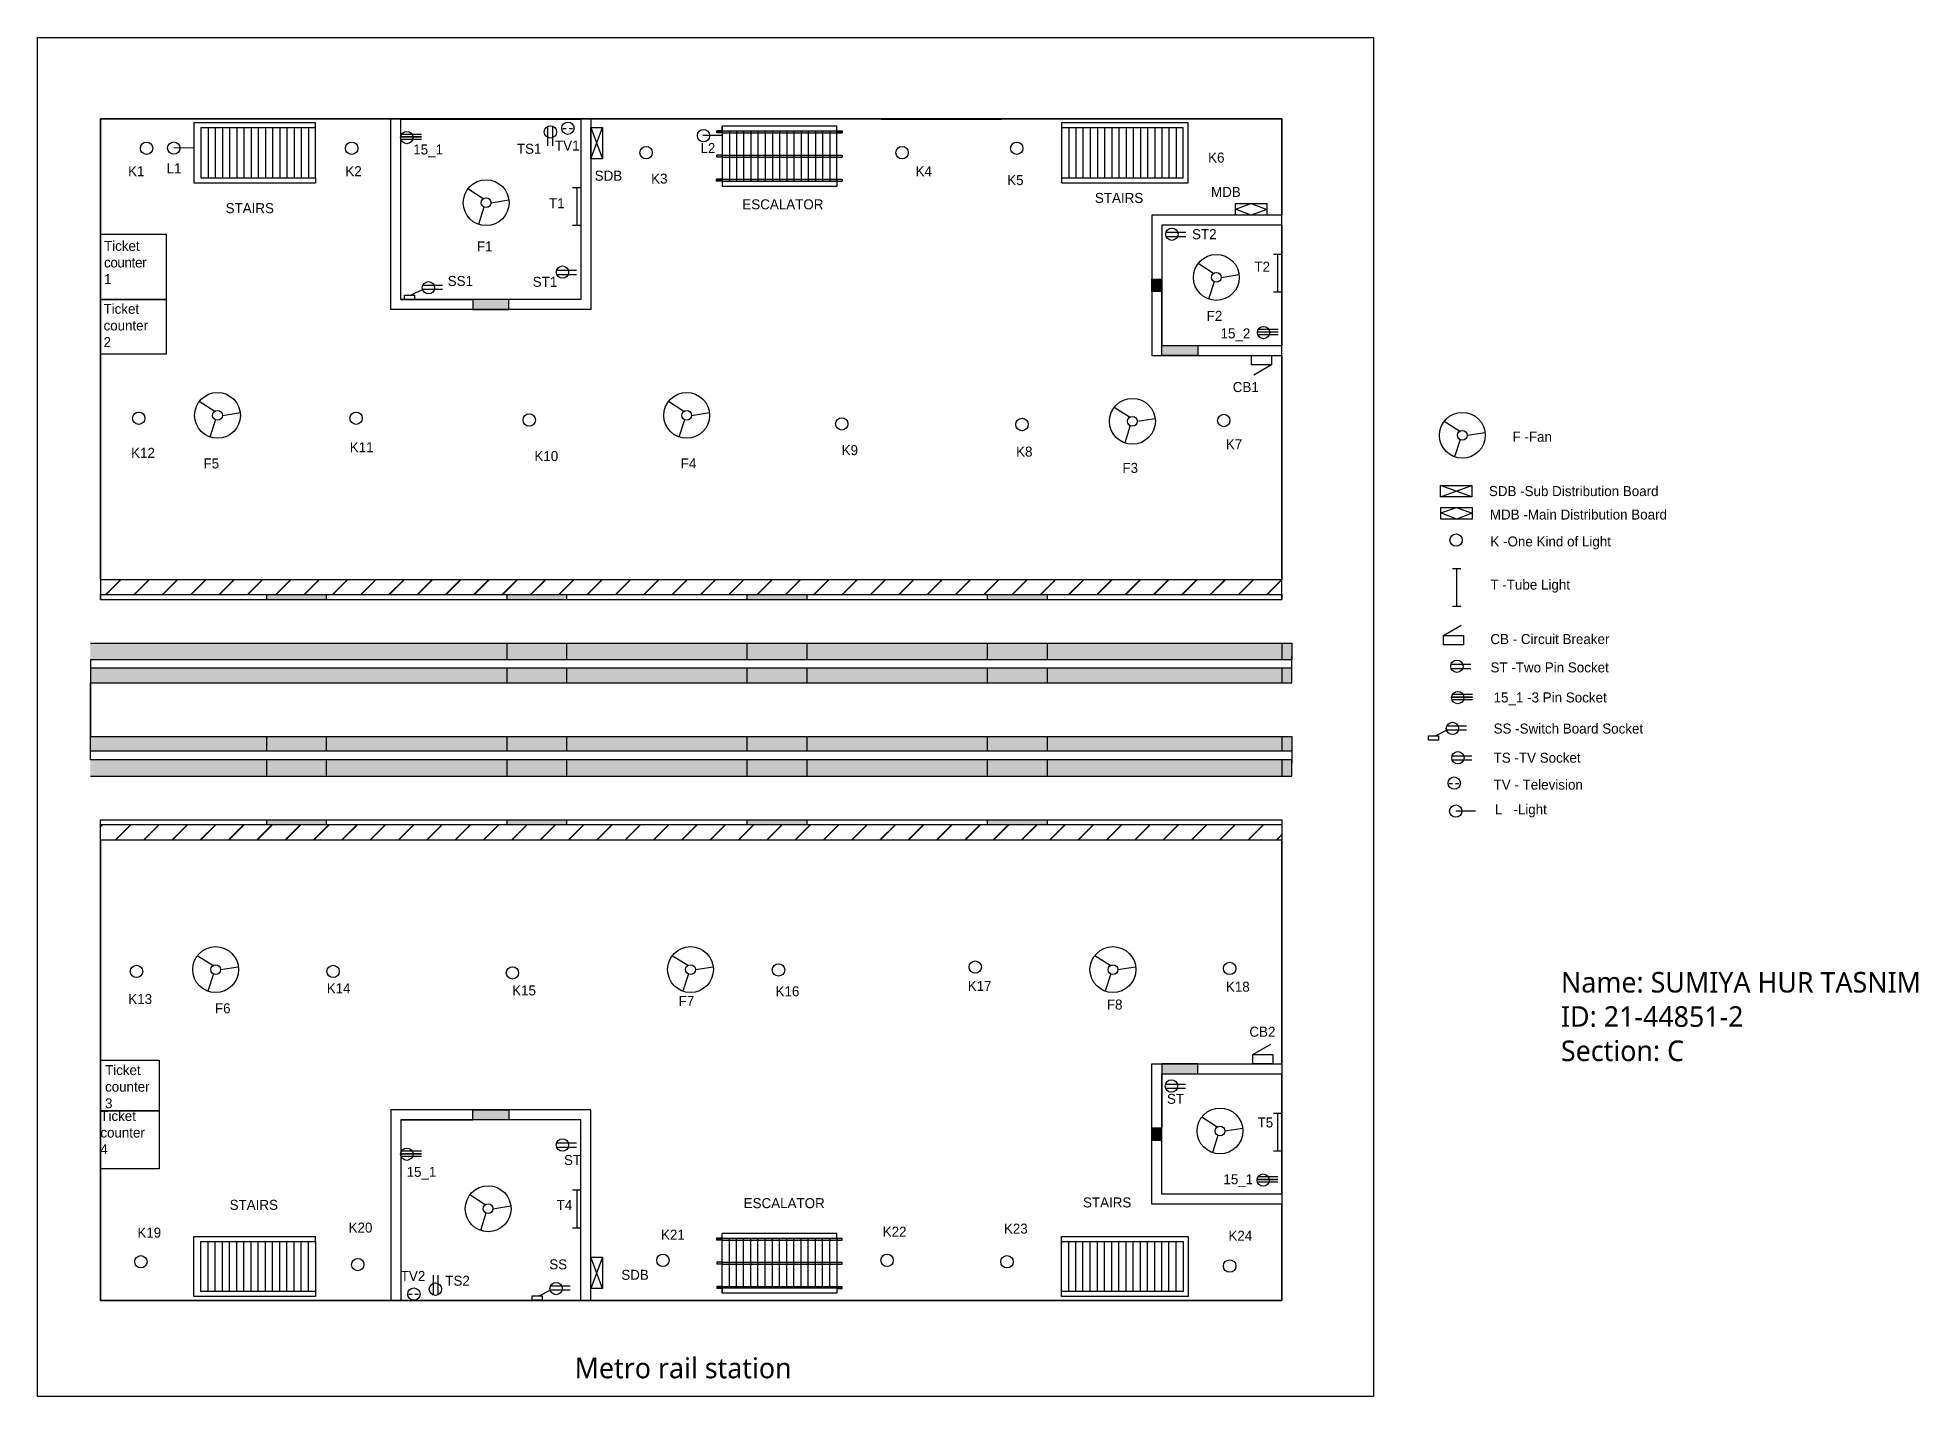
# Model space of a CAD drawing. Header units: inches. Extents: x 2428 to 4307, y 1922 to 3279.
import ezdxf

# ---------------------------------------------------------------- set-up
doc = ezdxf.new("R2010")
doc.units = ezdxf.units.IN
doc.linetypes.add('ACAD_ISO02W100', pattern=[15, 12, -3])
doc.dimstyles.new('Copy of ISO-25', dxfattribs={"dimtxt": 2.5, "dimasz": 2.5, "dimexe": 1.25, "dimexo": 0.625, "dimtad": 1, "dimlunit": 4, "dimtxsty": 'Standard', "dimcen": 2.5, "dimadec": 0, "dimazin": 0, "dimtfac": 1, "dimtmove": 0, "dimatfit": 3, "dimfxl": 1, "dimarcsym": 0})

msp = doc.modelspace()

# ---------------------------------------------------------------- texts
for s, p in [('L2', (3090.5, 3163.7)), ('L1', (2557.3, 3143.5)), ('L   -Light', (3883.9, 2503.3)), ('K14', (2717.2, 2324.5)), ('K15', (2902.4, 2322.4)), ('K16', (3165.5, 2321.5)), ('K17', (3357.4, 2326.9)), ('K18', (3615.3, 2326.1)), ('F6', (2605.6, 2304.5)), ('F7', (3068.7, 2311.8)), ('F8', (3496.4, 2308.3)), ('ST', (3556.4, 2214.1)), ('T5', (3646.9, 2190.5)), ('ST', (2954.2, 2153)), ('15_1', (2797, 2141.2)), ('15_1', (3612.8, 2133.8)), ('T4', (2946.8, 2108.1)), ('K19', (2528.1, 2080.5)), ('K20', (2739.1, 2085.5)), ('K21', (3051.1, 2078.4)), ('K22', (3272.5, 2081.4)), ('K23', (3393.6, 2084.5)), ('K24', (3617.8, 2077.4)), ('SS', (2939.5, 2048.8))]:
    msp.add_text(s, height=9.96).set_placement(p)
at = {"attachment_point": 1}
for s, insert, char_height, width in [('{\\C140;TV1}', (2945.2, 3176.2), 10, 80.518), ('15_1', (2803.6, 3172.3), 10, 80.518), ('TS1', (2907.1, 3173), 10, 80.518), ('K6', (3597.5, 3164.2), 10, 80.518), ('K1', (2518.8, 3150.6), 10, 80.518), ('K2', (2735.8, 3150.6), 10, 80.518), (' SDB', (2981.1, 3146.1), 10, 80.518), ('K3', (3041.2, 3143.2), 10, 80.518), ('K4', (3305.3, 3150.6), 10, 80.518), ('K5', (3396.8, 3141.7), 10, 80.518), ('T1', (2939.2, 3118.6), 10, 80.518), ('STAIRS', (3484.4, 3123.9), 10, 80.518), ('MDB', (3600.4, 3129.9), 10, 80.518), ('STAIRS', (2616.2, 3113.7), 10, 80.518), ('ESCALATOR', (3132.3, 3117.5), 10, 80.518), ('ST2', (3581.4, 3087.7), 10, 80.518), ('Ticket\\P{\\T0.95;counter\\P1}', (2494.8, 3076), 9.956, 3.462), ('F1', (2867.1, 3075.4), 10, 80.518), ('T2', (3643.7, 3055.2), 10, 80.518), ('SS1', (2838, 3041), 10, 80.518), ('ST1', (2922.9, 3040.1), 10, 80.518), ('Ticket\\Pcounter\\P2', (2494.3, 3013.1), 9.96, 2.869), ('F2', (3596, 3006.1), 10, 80.518), ('15_2', (3609.9, 2988.6), 10, 80.518), ('CB1', (3622.1, 2935), 10, 80.518), ('K11', (2740.2, 2874.9), 10, 80.518), ('K7', (3615.2, 2877.9), 10, 80.518), ('F -Fan', (3901.5, 2885.4), 10, 80.518), ('K12', (2521.8, 2869.3), 10, 80.518), ('F5', (2594.1, 2858.7), 10, 80.518), ('K10', (2924.6, 2866.1), 10, 80.518), ('F4', (3070.7, 2858.7), 10, 80.518), ('K9', (3231.5, 2872), 10, 80.518), ('K8', (3405.7, 2870.5), 10, 80.518), ('F3', (3511.9, 2854.3), 10, 80.518), ('SDB -Sub Distribution Board', (3877.9, 2831.1), 10, 260.279), ('MDB -Main Distribution Board', (3878.9, 2807.7), 10, 250.553), ('K -One Kind of Light', (3879.4, 2780.8), 10, 206.603), ('T -Tube Light', (3879.4, 2737.7), 10, 153.719), ('CB - Circuit Breaker', (3879.4, 2683.3), 10, 198.101), ('ST -Two Pin Socket', (3879.5, 2655), 10, 193.49), ('15_1 -3 Pin Socket', (3882.6, 2625), 10, 195.796), ('SS -Switch Board Socket', (3882.6, 2593.9), 10, 230.956), ('TS -TV Socket', (3882.6, 2564.8), 10, 192.338), ('TV - Television', (3882.6, 2537.9), 10, 169.858), ('K13', (2519, 2323.8), 10, 80.518), ('CB2', (3638.7, 2291.1), 10, 80.518), ('Ticket\\Pcounter\\P3', (2495.8, 2252.8), 9.96, 9.941), ('Ticket\\Pcounter\\P4', (2491.1, 2207), 9.96, 9.422), ('STAIRS', (2620.2, 2118.2), 10, 80.518), ('ESCALATOR', (3133.6, 2119.9), 10, 80.518), ('STAIRS', (3472.5, 2120.6), 10, 80.518), ('SDB', (3011.4, 2048.3), 9.96, 24.393), ('{\\C140;TV2}', (2791.1, 2047.1), 10, 80.518), ('TS2', (2835.6, 2042.4), 10, 80.518)]:
    msp.add_mtext(s, dxfattribs=dict(at, insert=insert, char_height=char_height, width=width))
at = {"linetype": 'ACAD_ISO02W100', "char_height": 20.533, "width": 40572.072, "attachment_point": 1}
for s, insert in [('{\\fYu Gothic Medium|b0|i0|c0|p34;Name: SUMIYA HUR TASNIM\\PID: 21-44851-2\\PSection: C}', (3949.9, 2345.8)), ('{\\fYu Gothic Medium|b0|i0|c0|p34;Metro rail station}', (2964.8, 1960.5))]:
    msp.add_mtext(s, dxfattribs=dict(at, insert=insert))

# ---------------------------------------------------------------- hatches: boundary and pattern name
for color, points in [(256, [(3106.7, 3185.8), (3106.7, 3183.8), (3112.1, 3183.8), (3112.1, 3185.8)]), (256, [(3232.1, 3185.8), (3226.6, 3185.8), (3226.6, 3185.6), (3226.6, 3183.8), (3232.1, 3183.8)]), (256, [(3106.6, 3137.7), (3106.6, 3135.7), (3112.1, 3135.8), (3112.1, 3137.8)]), (60, [(3551.1, 3037.6), (3541.1, 3037.6), (3541.1, 3025.6), (3551.1, 3025.6)]), (60, [(2899.1, 3017.6), (2863.1, 3017.6), (2863.1, 3007.6), (2899.1, 3007.6)]), (60, [(3587.1, 2971.6), (3551.1, 2971.6), (3551.1, 2961.6), (3587.1, 2961.6)]), (60, [(2716.9, 2722.8), (2656.9, 2722.8), (2656.9, 2717.8), (2716.9, 2717.8)]), (60, [(2956.9, 2722.8), (2896.9, 2722.8), (2896.9, 2717.8), (2956.9, 2717.8)]), (60, [(3196.9, 2722.8), (3136.9, 2722.8), (3136.9, 2717.8), (3196.9, 2717.8)]), (60, [(3436.9, 2722.8), (3376.9, 2722.8), (3376.9, 2717.8), (3436.9, 2717.8)]), (60, [(3196.9, 2497.8), (3136.9, 2497.8), (3136.9, 2492.8), (3196.9, 2492.8)]), (60, [(3436.9, 2497.8), (3376.9, 2497.8), (3376.9, 2492.8), (3436.9, 2492.8)]), (60, [(3587.1, 2253.9), (3551.1, 2253.9), (3551.1, 2243.9), (3587.1, 2243.9)]), (60, [(2899.1, 2208), (2863.1, 2208), (2863.1, 2198), (2899.1, 2198)]), (60, [(3551.1, 2189.9), (3541.1, 2189.9), (3541.1, 2177.9), (3551.1, 2177.9)]), (256, [(3106.6, 2077.8), (3106.6, 2079.8), (3112.1, 2079.8), (3112.1, 2077.8)]), (256, [(3112.1, 2029.8), (3112.1, 2031.8), (3106.7, 2031.8), (3106.7, 2029.8)]), (256, [(3232.1, 2029.8), (3226.6, 2029.8), (3226.6, 2030), (3226.6, 2031.8), (3232.1, 2031.8)])]:
    msp.add_hatch(color=color).paths.add_polyline_path(points)
h = msp.add_hatch(color=256)
h.paths.add_polyline_path([(3119.3, 3185.8), (3112.1, 3185.8), (3112.1, 3183.8), (3119.3, 3183.8)])
h.paths.add_polyline_path([(3126.5, 3185.8), (3119.3, 3185.8), (3119.3, 3183.8), (3126.5, 3183.8)])
h.paths.add_polyline_path([(3133.6, 3185.8), (3126.5, 3185.8), (3126.5, 3183.8), (3133.6, 3183.8)])
h.paths.add_polyline_path([(3140.8, 3185.8), (3133.6, 3185.8), (3133.6, 3183.8), (3140.8, 3183.8)])
h.paths.add_polyline_path([(3147.9, 3185.8), (3140.8, 3185.8), (3140.8, 3183.8), (3147.9, 3183.8)])
h.paths.add_polyline_path([(3155.1, 3185.8), (3147.9, 3185.8), (3147.9, 3183.8), (3155.1, 3183.8)])
h.paths.add_polyline_path([(3162.3, 3185.8), (3155.1, 3185.8), (3155.1, 3183.8), (3162.3, 3183.8)])
h.paths.add_polyline_path([(3169.4, 3185.8), (3162.3, 3185.8), (3162.3, 3183.8), (3169.4, 3183.8)])
h.paths.add_polyline_path([(3176.6, 3185.8), (3169.4, 3185.8), (3169.4, 3183.8), (3176.6, 3183.8)])
h.paths.add_polyline_path([(3183.7, 3185.8), (3176.6, 3185.8), (3176.6, 3183.8), (3183.7, 3183.8)])
h.paths.add_polyline_path([(3190.9, 3185.8), (3183.7, 3185.8), (3183.7, 3183.8), (3190.9, 3183.8)])
h.paths.add_polyline_path([(3198, 3185.8), (3190.9, 3185.8), (3190.9, 3183.8), (3198, 3183.8)])
h.paths.add_polyline_path([(3205.2, 3185.8), (3198, 3185.8), (3198, 3183.8), (3205.2, 3183.8)])
h.paths.add_polyline_path([(3212.4, 3185.8), (3205.2, 3185.8), (3205.2, 3183.8), (3212.4, 3183.8)])
h.paths.add_polyline_path([(3219.5, 3185.8), (3212.4, 3185.8), (3212.4, 3183.8), (3219.5, 3183.8)])
h.paths.add_polyline_path([(3226.6, 3185.8), (3219.5, 3185.8), (3219.5, 3183.8), (3226.6, 3183.8)])
h = msp.add_hatch(color=256)
h.paths.add_polyline_path([(3232.1, 3137.7), (3226.6, 3137.7), (3226.6, 3135.8), (3226.6, 3135.7), (3232.1, 3135.7)])
h.paths.add_polyline_path([(3232.1, 3161.7), (3226.6, 3161.7), (3226.6, 3159.7), (3232.1, 3159.7)])
h.paths.add_polyline_path([(3112.1, 3161.7), (3106.7, 3161.7), (3106.7, 3159.6), (3112.1, 3159.6)])
h = msp.add_hatch(color=256)
h.paths.add_polyline_path([(3112.1, 3161.7), (3112.1, 3159.7), (3119.3, 3159.7), (3119.3, 3161.7)])
h.paths.add_polyline_path([(3119.3, 3161.7), (3119.3, 3159.7), (3126.5, 3159.7), (3126.5, 3161.7)])
h.paths.add_polyline_path([(3133.6, 3159.7), (3133.6, 3161.7), (3126.5, 3161.7), (3126.5, 3159.7)])
h.paths.add_polyline_path([(3140.8, 3159.7), (3140.8, 3161.7), (3133.6, 3161.7), (3133.6, 3159.7)])
h.paths.add_polyline_path([(3147.9, 3161.7), (3140.8, 3161.7), (3140.8, 3159.7), (3147.9, 3159.7)])
h.paths.add_polyline_path([(3147.9, 3161.7), (3147.9, 3159.7), (3155.1, 3159.7), (3155.1, 3161.7)])
h.paths.add_polyline_path([(3155.1, 3161.7), (3155.1, 3159.7), (3162.3, 3159.7), (3162.3, 3161.7)])
h.paths.add_polyline_path([(3169.4, 3159.7), (3169.4, 3161.7), (3162.3, 3161.7), (3162.3, 3159.7)])
h.paths.add_polyline_path([(3169.4, 3161.7), (3169.4, 3159.7), (3176.6, 3159.7), (3176.6, 3161.7)])
h.paths.add_polyline_path([(3183.7, 3159.7), (3183.7, 3161.7), (3176.6, 3161.7), (3176.6, 3159.7)])
h.paths.add_polyline_path([(3183.7, 3161.7), (3183.7, 3159.7), (3190.9, 3159.7), (3190.9, 3161.7)])
h.paths.add_polyline_path([(3198, 3159.7), (3198, 3161.7), (3190.9, 3161.7), (3190.9, 3159.7)])
h.paths.add_polyline_path([(3198, 3161.7), (3198, 3159.7), (3205.2, 3159.7), (3205.2, 3161.7)])
h.paths.add_polyline_path([(3205.2, 3159.7), (3212.4, 3159.7), (3212.4, 3161.7), (3205.2, 3161.7)])
h.paths.add_polyline_path([(3219.5, 3161.7), (3212.4, 3161.7), (3212.4, 3159.7), (3219.5, 3159.7)])
h.paths.add_polyline_path([(3219.5, 3161.7), (3219.5, 3159.7), (3226.6, 3159.7), (3226.6, 3161.7)])
h = msp.add_hatch(color=256)
h.paths.add_polyline_path([(3119.3, 3137.8), (3112.1, 3137.8), (3112.1, 3135.8), (3119.3, 3135.8)])
h.paths.add_polyline_path([(3126.5, 3137.8), (3119.3, 3137.8), (3119.3, 3135.8), (3126.5, 3135.8)])
h.paths.add_polyline_path([(3133.6, 3137.8), (3126.5, 3137.8), (3126.5, 3135.8), (3133.6, 3135.8)])
h.paths.add_polyline_path([(3140.8, 3137.8), (3133.6, 3137.8), (3133.6, 3135.8), (3140.8, 3135.8)])
h.paths.add_polyline_path([(3147.9, 3137.8), (3140.8, 3137.8), (3140.8, 3135.8), (3147.9, 3135.8)])
h.paths.add_polyline_path([(3155.1, 3137.8), (3147.9, 3137.8), (3147.9, 3135.8), (3155.1, 3135.8)])
h.paths.add_polyline_path([(3162.3, 3137.8), (3155.1, 3137.8), (3155.1, 3135.8), (3162.3, 3135.8)])
h.paths.add_polyline_path([(3169.4, 3137.8), (3162.3, 3137.8), (3162.3, 3135.8), (3169.4, 3135.8)])
h.paths.add_polyline_path([(3176.6, 3137.8), (3169.4, 3137.8), (3169.4, 3135.8), (3176.6, 3135.8)])
h.paths.add_polyline_path([(3183.7, 3137.8), (3176.6, 3137.8), (3176.6, 3135.8), (3183.7, 3135.8)])
h.paths.add_polyline_path([(3190.9, 3137.8), (3183.7, 3137.8), (3183.7, 3135.8), (3190.9, 3135.8)])
h.paths.add_polyline_path([(3198, 3137.8), (3190.9, 3137.8), (3190.9, 3135.8), (3198, 3135.8)])
h.paths.add_polyline_path([(3205.2, 3137.8), (3198, 3137.8), (3198, 3135.8), (3205.2, 3135.8)])
h.paths.add_polyline_path([(3212.4, 3137.8), (3205.2, 3137.8), (3205.2, 3135.8), (3212.4, 3135.8)])
h.paths.add_polyline_path([(3219.5, 3137.8), (3212.4, 3137.8), (3212.4, 3135.8), (3219.5, 3135.8)])
h.paths.add_polyline_path([(3226.6, 3137.8), (3219.5, 3137.8), (3219.5, 3135.8), (3226.6, 3135.8)])
h = msp.add_hatch()
h.set_pattern_fill('JIS_LC_20', color=256, style=0)
h.paths.add_polyline_path([(3671.1, 2737.8), (2491.1, 2737.8), (2491.1, 2722.8), (3671.1, 2722.8)])
h = msp.add_hatch(color=7)
h.paths.add_polyline_path([(3681.1, 2674.2), (2481.1, 2674.2), (2481.1, 2657.7), (3681.1, 2657.7)])
h.paths.add_polyline_path([(3681.1, 2580.9), (2481.1, 2580.9), (2481.1, 2566.2), (3681.1, 2566.2)])
h = msp.add_hatch(color=7)
h.paths.add_polyline_path([(3681.1, 2541.4), (2481.1, 2541.4), (2481.1, 2557.8), (3681.1, 2557.8)])
h.paths.add_polyline_path([(3681.1, 2634.7), (2481.1, 2634.7), (2481.1, 2649.3), (3681.1, 2649.3)])
h = msp.add_hatch()
h.set_pattern_fill('JIS_LC_20', color=256, style=0)
h.paths.add_polyline_path([(3671.1, 2492.8), (2491.1, 2492.8), (2491.1, 2477.8), (3671.1, 2477.8)])
h = msp.add_hatch(color=60)
h.paths.add_polyline_path([(2716.9, 2497.8), (2656.9, 2497.8), (2656.9, 2492.8), (2716.9, 2492.8)])
h.paths.add_polyline_path([(2956.9, 2497.8), (2896.9, 2497.8), (2896.9, 2492.8), (2956.9, 2492.8)])
h = msp.add_hatch(color=256)
h.paths.add_polyline_path([(3232.1, 2077.8), (3226.6, 2077.8), (3226.6, 2079.8), (3226.6, 2079.8), (3232.1, 2079.8)])
h.paths.add_polyline_path([(3232.1, 2053.9), (3226.6, 2053.9), (3226.6, 2055.9), (3232.1, 2055.9)])
h.paths.add_polyline_path([(3112.1, 2053.9), (3106.7, 2053.9), (3106.7, 2055.9), (3112.1, 2055.9)])
h = msp.add_hatch(color=256)
h.paths.add_polyline_path([(3119.3, 2077.8), (3112.1, 2077.8), (3112.1, 2079.8), (3119.3, 2079.8)])
h.paths.add_polyline_path([(3126.5, 2077.8), (3119.3, 2077.8), (3119.3, 2079.8), (3126.5, 2079.8)])
h.paths.add_polyline_path([(3133.6, 2077.8), (3126.5, 2077.8), (3126.5, 2079.8), (3133.6, 2079.8)])
h.paths.add_polyline_path([(3140.8, 2077.8), (3133.6, 2077.8), (3133.6, 2079.8), (3140.8, 2079.8)])
h.paths.add_polyline_path([(3147.9, 2077.8), (3140.8, 2077.8), (3140.8, 2079.8), (3147.9, 2079.8)])
h.paths.add_polyline_path([(3155.1, 2077.8), (3147.9, 2077.8), (3147.9, 2079.8), (3155.1, 2079.8)])
h.paths.add_polyline_path([(3162.3, 2077.8), (3155.1, 2077.8), (3155.1, 2079.8), (3162.3, 2079.8)])
h.paths.add_polyline_path([(3169.4, 2077.8), (3162.3, 2077.8), (3162.3, 2079.8), (3169.4, 2079.8)])
h.paths.add_polyline_path([(3176.6, 2077.8), (3169.4, 2077.8), (3169.4, 2079.8), (3176.6, 2079.8)])
h.paths.add_polyline_path([(3183.7, 2077.8), (3176.6, 2077.8), (3176.6, 2079.8), (3183.7, 2079.8)])
h.paths.add_polyline_path([(3190.9, 2077.8), (3183.7, 2077.8), (3183.7, 2079.8), (3190.9, 2079.8)])
h.paths.add_polyline_path([(3198, 2077.8), (3190.9, 2077.8), (3190.9, 2079.8), (3198, 2079.8)])
h.paths.add_polyline_path([(3205.2, 2077.8), (3198, 2077.8), (3198, 2079.8), (3205.2, 2079.8)])
h.paths.add_polyline_path([(3212.4, 2077.8), (3205.2, 2077.8), (3205.2, 2079.8), (3212.4, 2079.8)])
h.paths.add_polyline_path([(3219.5, 2077.8), (3212.4, 2077.8), (3212.4, 2079.8), (3219.5, 2079.8)])
h.paths.add_polyline_path([(3226.6, 2077.8), (3219.5, 2077.8), (3219.5, 2079.8), (3226.6, 2079.8)])
h = msp.add_hatch(color=256)
h.paths.add_polyline_path([(3119.3, 2053.9), (3119.3, 2055.9), (3112.1, 2055.9), (3112.1, 2053.9)])
h.paths.add_polyline_path([(3126.5, 2053.9), (3126.5, 2055.9), (3119.3, 2055.9), (3119.3, 2053.9)])
h.paths.add_polyline_path([(3126.5, 2055.9), (3126.5, 2053.9), (3133.6, 2053.9), (3133.6, 2055.9)])
h.paths.add_polyline_path([(3133.6, 2055.9), (3133.6, 2053.9), (3140.8, 2053.9), (3140.8, 2055.9)])
h.paths.add_polyline_path([(3147.9, 2055.9), (3140.8, 2055.9), (3140.8, 2053.9), (3147.9, 2053.9)])
h.paths.add_polyline_path([(3155.1, 2053.9), (3155.1, 2055.9), (3147.9, 2055.9), (3147.9, 2053.9)])
h.paths.add_polyline_path([(3162.3, 2053.9), (3162.3, 2055.9), (3155.1, 2055.9), (3155.1, 2053.9)])
h.paths.add_polyline_path([(3162.3, 2055.9), (3162.3, 2053.9), (3169.4, 2053.9), (3169.4, 2055.9)])
h.paths.add_polyline_path([(3176.6, 2053.9), (3176.6, 2055.9), (3169.4, 2055.9), (3169.4, 2053.9)])
h.paths.add_polyline_path([(3176.6, 2055.9), (3176.6, 2053.9), (3183.7, 2053.9), (3183.7, 2055.9)])
h.paths.add_polyline_path([(3190.9, 2053.9), (3190.9, 2055.9), (3183.7, 2055.9), (3183.7, 2053.9)])
h.paths.add_polyline_path([(3190.9, 2055.9), (3190.9, 2053.9), (3198, 2053.9), (3198, 2055.9)])
h.paths.add_polyline_path([(3205.2, 2053.9), (3205.2, 2055.9), (3198, 2055.9), (3198, 2053.9)])
h.paths.add_polyline_path([(3205.2, 2053.9), (3212.4, 2053.9), (3212.4, 2055.9), (3205.2, 2055.9)])
h.paths.add_polyline_path([(3219.5, 2055.9), (3212.4, 2055.9), (3212.4, 2053.9), (3219.5, 2053.9)])
h.paths.add_polyline_path([(3226.6, 2053.9), (3226.6, 2055.9), (3219.5, 2055.9), (3219.5, 2053.9)])
h = msp.add_hatch(color=256)
h.paths.add_polyline_path([(3119.3, 2029.8), (3112.1, 2029.8), (3112.1, 2031.8), (3119.3, 2031.8)])
h.paths.add_polyline_path([(3126.5, 2029.8), (3119.3, 2029.8), (3119.3, 2031.8), (3126.5, 2031.8)])
h.paths.add_polyline_path([(3133.6, 2029.8), (3126.5, 2029.8), (3126.5, 2031.8), (3133.6, 2031.8)])
h.paths.add_polyline_path([(3140.8, 2029.8), (3133.6, 2029.8), (3133.6, 2031.8), (3140.8, 2031.8)])
h.paths.add_polyline_path([(3147.9, 2029.8), (3140.8, 2029.8), (3140.8, 2031.8), (3147.9, 2031.8)])
h.paths.add_polyline_path([(3155.1, 2029.8), (3147.9, 2029.8), (3147.9, 2031.8), (3155.1, 2031.8)])
h.paths.add_polyline_path([(3162.3, 2029.8), (3155.1, 2029.8), (3155.1, 2031.8), (3162.3, 2031.8)])
h.paths.add_polyline_path([(3169.4, 2029.8), (3162.3, 2029.8), (3162.3, 2031.8), (3169.4, 2031.8)])
h.paths.add_polyline_path([(3176.6, 2029.8), (3169.4, 2029.8), (3169.4, 2031.8), (3176.6, 2031.8)])
h.paths.add_polyline_path([(3183.7, 2029.8), (3176.6, 2029.8), (3176.6, 2031.8), (3183.7, 2031.8)])
h.paths.add_polyline_path([(3190.9, 2029.8), (3183.7, 2029.8), (3183.7, 2031.8), (3190.9, 2031.8)])
h.paths.add_polyline_path([(3198, 2029.8), (3190.9, 2029.8), (3190.9, 2031.8), (3198, 2031.8)])
h.paths.add_polyline_path([(3205.2, 2029.8), (3198, 2029.8), (3198, 2031.8), (3205.2, 2031.8)])
h.paths.add_polyline_path([(3212.4, 2029.8), (3205.2, 2029.8), (3205.2, 2031.8), (3212.4, 2031.8)])
h.paths.add_polyline_path([(3219.5, 2029.8), (3212.4, 2029.8), (3212.4, 2031.8), (3219.5, 2031.8)])
h.paths.add_polyline_path([(3226.6, 2029.8), (3219.5, 2029.8), (3219.5, 2031.8), (3226.6, 2031.8)])

# ---------------------------------------------------------------- linework, layer by layer
for p, q in [((2491.1, 3197.8), (2584.5, 3197.8)), ((2491.1, 3197.8), (2491.1, 2717.8)), ((2491.1, 3197.8), (2731.1, 3197.8)), ((2584.4, 3193.8), (2584.4, 3188.8)), ((2706, 3188.8), (2706, 3193.8)), ((2731.1, 3197.8), (2791.1, 3197.8)), ((2775.8, 3197.8), (2895.8, 3197.8)), ((2791.1, 3197.8), (2911.1, 3197.8)), ((2911.1, 3197.8), (2971.1, 3197.8)), ((2971.1, 3197.8), (3211.1, 3197.8)), ((2971.1, 3197.8), (3043.1, 3197.8)), ((3211.1, 3197.8), (3271.1, 3197.8)), ((3211.1, 3197.8), (3271.1, 3197.8)), ((3271, 3197.8), (3391, 3197.8)), ((3271, 3197.6), (3391, 3197.6)), ((3275.5, 3197.8), (3395.5, 3197.8)), ((3451.1, 3193.8), (3451.1, 3188.8)), ((3577.7, 3197.8), (3671.1, 3197.8)), ((2584.4, 3188.8), (2584.4, 3134)), ((2591.5, 3188.8), (2591.5, 3139)), ((2598.7, 3188.8), (2598.7, 3139)), ((2605.9, 3188.8), (2605.9, 3139)), ((2613, 3188.8), (2613, 3139)), ((2620.2, 3188.8), (2620.2, 3139)), ((2627.3, 3188.8), (2627.3, 3139)), ((2634.5, 3188.8), (2634.5, 3139)), ((2641.6, 3188.8), (2641.6, 3139)), ((2648.8, 3188.8), (2648.8, 3139)), ((2656, 3188.8), (2656, 3139)), ((2663.1, 3188.8), (2663.1, 3139)), ((2670.3, 3188.8), (2670.3, 3139)), ((2677.4, 3188.8), (2677.4, 3139)), ((2684.6, 3188.8), (2684.6, 3139)), ((2691.7, 3188.8), (2691.7, 3139)), ((2698.9, 3188.8), (2698.9, 3139)), ((2811.8, 3179.8), (2791.1, 3179.8)), ((2791.1, 3179.8), (2811.8, 3179.8)), ((2811.8, 3177.2), (2791.5, 3177.1)), ((2792.2, 3182.7), (2811.8, 3182.7)), ((2938, 3170.8), (2938.1, 3190.4)), ((2942.7, 3190.6), (2942.6, 3170.8)), ((2953.1, 3188.4), (2956.4, 3188.4)), ((2959.2, 3188.4), (2962.7, 3188.4)), ((2981.1, 3189.2), (2992.7, 3157.9)), ((2981.1, 3157.9), (2992.7, 3189.2)), ((3112.5, 3181.1), (3092.9, 3181.2)), ((3112.1, 3185.8), (3106.7, 3185.8)), ((3106.7, 3183.8), (3106.7, 3185.8)), ((3112.1, 3183.8), (3106.7, 3183.8)), ((3112.1, 3183.8), (3112.1, 3190.6)), ((3112.1, 3190.6), (3112.1, 3130.8)), ((3112.1, 3185.8), (3112.1, 3185.8)), ((3112.1, 3185.8), (3112.1, 3183.8)), ((3112.1, 3185.6), (3112.1, 3135.8)), ((3112.1, 3183.8), (3226.6, 3183.8)), ((3119.3, 3185.6), (3119.3, 3135.8)), ((3126.5, 3185.6), (3126.5, 3135.8)), ((3133.6, 3185.6), (3133.6, 3135.8)), ((3140.8, 3185.6), (3140.8, 3135.8)), ((3147.9, 3185.6), (3147.9, 3135.8)), ((3155.1, 3185.6), (3155.1, 3135.8)), ((3162.3, 3185.6), (3162.3, 3135.8)), ((3169.4, 3185.6), (3169.4, 3135.8)), ((3176.6, 3185.6), (3176.6, 3135.8)), ((3183.7, 3185.6), (3183.7, 3135.8)), ((3190.9, 3185.6), (3190.9, 3135.8)), ((3198, 3185.6), (3198, 3135.8)), ((3205.2, 3185.6), (3205.2, 3135.8)), ((3212.4, 3185.6), (3212.4, 3135.8)), ((3219.5, 3185.6), (3219.5, 3135.8)), ((3226.6, 3185.6), (3226.6, 3190.6)), ((3226.6, 3185.8), (3232.1, 3185.8)), ((3226.6, 3183.8), (3232.1, 3183.8)), ((3232.1, 3185.8), (3232.1, 3183.8)), ((3451.1, 3188.8), (3451.1, 3134)), ((3458.2, 3188.8), (3458.2, 3139)), ((3465.4, 3188.8), (3465.4, 3139)), ((3472.5, 3188.8), (3472.5, 3139)), ((3479.7, 3188.8), (3479.7, 3139)), ((3486.9, 3188.8), (3486.9, 3139)), ((3494, 3188.8), (3494, 3139)), ((3501.2, 3188.8), (3501.2, 3139)), ((3508.3, 3188.8), (3508.3, 3139)), ((3515.5, 3188.8), (3515.5, 3139)), ((3522.7, 3188.8), (3522.7, 3139)), ((3529.8, 3188.8), (3529.8, 3139)), ((3537, 3188.8), (3537, 3139)), ((3544.1, 3188.8), (3544.1, 3139)), ((3551.3, 3188.8), (3551.3, 3139)), ((3558.4, 3188.8), (3558.4, 3139)), ((3565.6, 3188.8), (3565.6, 3139)), ((2584, 3168.7), (2564.4, 3168.8)), ((2992.7, 3157.9), (2981.1, 3157.9)), ((3112.1, 3161.7), (3106.7, 3161.7)), ((3106.7, 3159.6), (3106.7, 3161.7)), ((3106.7, 3161.7), (3106.7, 3161.7)), ((3112.1, 3159.6), (3106.7, 3159.6)), ((3112.1, 3161.7), (3226.6, 3161.7)), ((3112.1, 3159.7), (3226.6, 3159.7)), ((3226.6, 3161.7), (3232.1, 3161.7)), ((3226.6, 3159.7), (3232.1, 3159.7)), ((3232.1, 3161.7), (3232.1, 3159.7)), ((2706, 3139), (2706, 3134)), ((3112.1, 3137.8), (3106.6, 3137.7)), ((3106.6, 3135.7), (3106.6, 3137.7)), ((3112.1, 3137.8), (3226.6, 3137.8)), ((3226.6, 3137.7), (3232.1, 3137.7)), ((3232.1, 3137.7), (3232.1, 3135.7)), ((2873.5, 3118.1), (2858.1, 3127.9)), ((2971.1, 3129.1), (2962.7, 3129.1)), ((2966.9, 3129.1), (2966.9, 3091.7)), ((3112.1, 3135.8), (3106.6, 3135.7)), ((3112.1, 3135.8), (3226.6, 3135.8)), ((3226.6, 3135.8), (3226.6, 3130.8)), ((3226.6, 3135.7), (3232.1, 3135.7)), ((2874.2, 3109.7), (2868.7, 3092.5)), ((2881.3, 3114.1), (2899.1, 3116.9)), ((3624.9, 3107.8), (3640.5, 3113.3)), ((3640.5, 3101.6), (3624.9, 3107.8)), ((3640.5, 3113.3), (3656.1, 3107.4)), ((3656.1, 3107.4), (3640.5, 3101.6)), ((2962.7, 3091.7), (2971.1, 3091.7)), ((3555.5, 3084.6), (3575.3, 3084.6)), ((3575.3, 3080), (3555.7, 3080.1)), ((3671.1, 3062.5), (3662.7, 3062.5)), ((3666.9, 3062.5), (3666.9, 3025)), ((3671.1, 3062.5), (3671.1, 3062.5)), ((2946.8, 3046.8), (2966.6, 3046.8)), ((3602.9, 3043.4), (3587.4, 3053.3)), ((2832.7, 3027.5), (2812.8, 3027.5)), ((2813.2, 3031.9), (2832.7, 3031.9)), ((2966.6, 3042.2), (2947, 3042.2)), ((3541.1, 3025.6), (3541.1, 3037.6)), ((3541.1, 3037.6), (3551.1, 3037.6)), ((3551.1, 3025.6), (3541.1, 3025.6)), ((3551.1, 3037.6), (3551.1, 3025.6)), ((3551.1, 2971.6), (3551.1, 3025.6)), ((3603.5, 3035.1), (3598, 3017.9)), ((3610.6, 3039.5), (3628.4, 3042.3)), ((3662.7, 3025), (3671.1, 3025)), ((2791.1, 3017.6), (2863.1, 3017.6)), ((2863.1, 3017.6), (2863.1, 3007.6)), ((2863.1, 3007.6), (2899.1, 3007.6)), ((2899.1, 3007.6), (2899.1, 3017.6)), ((3647.7, 2987.9), (3667.3, 2987.9)), ((3551.1, 2971.6), (3587.1, 2971.6)), ((3551.1, 2961.6), (3551.1, 2971.6)), ((3587.1, 2971.6), (3587.1, 2961.6)), ((3667.3, 2985), (3646.6, 2984.9)), ((3646.6, 2984.9), (3667.3, 2985)), ((3667.3, 2982.3), (3647, 2982.2)), ((3587.1, 2961.6), (3551.1, 2961.6)), ((3660.8, 2952.2), (3643, 2941.8)), ((2605.3, 2905.6), (2589.9, 2915.5)), ((3073.8, 2905.6), (3058.4, 2915.5)), ((2606, 2897.3), (2600.5, 2880.1)), ((2613, 2901.7), (2630.9, 2904.5)), ((3074.5, 2897.3), (3069, 2880.1)), ((3081.5, 2901.7), (3099.4, 2904.5)), ((3519, 2899.8), (3503.6, 2909.7)), ((3526.7, 2895.8), (3544.6, 2898.6)), ((3848.5, 2885.8), (3833.1, 2895.7)), ((3519.7, 2891.5), (3514.2, 2874.3)), ((3849.2, 2877.5), (3843.7, 2860.3)), ((3856.3, 2881.8), (3874.1, 2884.6)), ((3829.7, 2820.2), (3861, 2831.8)), ((3861, 2820.2), (3829.7, 2831.8)), ((3861, 2831.8), (3861, 2820.2)), ((3829.9, 2804.3), (3845.6, 2809.8)), ((3845.6, 2798.2), (3829.9, 2804.3)), ((3845.6, 2809.8), (3861.2, 2804)), ((3861.2, 2804), (3845.6, 2798.2)), ((3849.9, 2748.6), (3841.5, 2748.6)), ((3845.7, 2748.6), (3845.7, 2711.1)), ((2491.1, 2737.8), (3671.1, 2737.8)), ((2716.9, 2737.8), (2896.9, 2737.8)), ((2956.9, 2737.8), (3136.9, 2737.8)), ((3196.9, 2737.8), (3376.9, 2737.8)), ((2491.1, 2717.8), (2491.1, 2722.8)), ((2491.1, 2722.8), (3671.1, 2722.8)), ((2491.1, 2717.8), (3671.1, 2717.8)), ((2656.9, 2722.8), (2656.9, 2717.8)), ((2716.9, 2717.8), (2716.9, 2722.8)), ((2731.1, 2717.8), (2971.1, 2717.8)), ((2896.9, 2722.8), (2896.9, 2717.8)), ((2956.9, 2717.8), (2956.9, 2722.8)), ((3136.9, 2722.8), (3136.9, 2717.8)), ((3196.9, 2717.8), (3196.9, 2722.8)), ((3211.1, 2717.8), (3451.1, 2717.8)), ((3376.9, 2722.8), (3376.9, 2717.8)), ((3436.9, 2717.8), (3436.9, 2722.8)), ((3671.1, 2722.8), (3671.1, 2717.8)), ((3841.5, 2711.1), (3849.9, 2711.1)), ((3832.6, 2681.9), (3850.3, 2692.3)), ((2481.1, 2674.2), (3681.1, 2674.2)), ((2896.9, 2674.2), (2896.9, 2657.7)), ((2956.9, 2657.7), (2956.9, 2674.2)), ((3136.9, 2674.2), (3136.9, 2657.7)), ((3196.9, 2657.7), (3196.9, 2674.2)), ((3376.9, 2674.2), (3376.9, 2657.7)), ((3436.9, 2657.7), (3436.9, 2674.2)), ((3671.1, 2674.2), (3671.1, 2657.7)), ((3681.1, 2674.2), (3681.1, 2657.7)), ((3681.1, 2657.7), (2481.1, 2657.7)), ((2481.1, 2657.7), (2481.1, 2580.9)), ((3681.1, 2649.3), (2481.1, 2649.3)), ((2896.9, 2649.3), (2896.9, 2634.7)), ((2956.9, 2634.7), (2956.9, 2649.3)), ((3136.9, 2649.3), (3136.9, 2634.7)), ((3196.9, 2634.7), (3196.9, 2649.3)), ((3376.9, 2649.3), (3376.9, 2634.7)), ((3436.9, 2634.7), (3436.9, 2649.3)), ((3671.1, 2649.3), (3671.1, 2634.7)), ((3681.1, 2634.7), (3681.1, 2661.3)), ((3840.2, 2653.1), (3860, 2653.1)), ((2481.1, 2557.8), (2481.1, 2634.7)), ((2481.1, 2634.7), (3681.1, 2634.7)), ((3860, 2648.5), (3840.4, 2648.5)), ((3861.4, 2620.4), (3840.7, 2620.3)), ((3840.7, 2620.3), (3861.4, 2620.4)), ((3861.4, 2617.7), (3841.1, 2617.6)), ((3841.8, 2623.3), (3861.4, 2623.3)), ((2481.1, 2580.9), (3681.1, 2580.9)), ((2656.9, 2580.9), (2656.9, 2566.2)), ((2716.9, 2566.2), (2716.9, 2580.9)), ((2896.9, 2580.9), (2896.9, 2566.2)), ((2956.9, 2566.2), (2956.9, 2580.9)), ((3136.9, 2580.9), (3136.9, 2566.2)), ((3196.9, 2566.2), (3196.9, 2580.9)), ((3376.9, 2580.9), (3376.9, 2566.2)), ((3436.9, 2566.2), (3436.9, 2580.9)), ((3671.1, 2580.9), (3671.1, 2566.2)), ((3681.1, 2580.9), (3681.1, 2554.3)), ((3855.4, 2587.3), (3835.6, 2587.3)), ((3835.9, 2591.7), (3855.4, 2591.7)), ((3681.1, 2566.2), (2481.1, 2566.2)), ((3681.1, 2557.8), (2481.1, 2557.8)), ((2656.9, 2557.8), (2656.9, 2541.4)), ((2716.9, 2541.4), (2716.9, 2557.8)), ((2896.9, 2557.8), (2896.9, 2541.4)), ((2956.9, 2541.4), (2956.9, 2557.8)), ((3136.9, 2557.8), (3136.9, 2541.4)), ((3196.9, 2541.4), (3196.9, 2557.8)), ((3376.9, 2557.8), (3376.9, 2541.4)), ((3436.9, 2541.4), (3436.9, 2557.8)), ((3671.1, 2557.8), (3671.1, 2541.4)), ((3681.1, 2541.4), (3681.1, 2557.8)), ((3841.2, 2561.8), (3861, 2561.8)), ((3861, 2557.2), (3841.4, 2557.3)), ((2481.1, 2541.4), (3681.1, 2541.4)), ((3838.3, 2534.2), (3841.7, 2534.2)), ((3844.4, 2534.2), (3847.9, 2534.2)), ((3864.4, 2506.5), (3844.8, 2506.5)), ((2491.1, 2017.8), (2491.1, 2497.8)), ((2491.1, 2497.8), (3671.1, 2497.8)), ((3671.1, 2492.8), (2491.1, 2492.8)), ((2656.9, 2497.8), (2656.9, 2492.8)), ((2716.9, 2492.8), (2716.9, 2497.8)), ((2731.1, 2497.8), (2971.1, 2497.8)), ((2896.9, 2497.8), (2896.9, 2492.8)), ((2956.9, 2492.8), (2956.9, 2497.8)), ((3136.9, 2497.8), (3136.9, 2492.8)), ((3196.9, 2492.8), (3196.9, 2497.8)), ((3211.1, 2497.8), (3451.1, 2497.8)), ((3376.9, 2497.8), (3376.9, 2492.8)), ((3436.9, 2492.8), (3436.9, 2497.8)), ((2491.1, 2477.8), (3671.1, 2477.8)), ((2656.9, 2477.8), (2716.9, 2477.8)), ((2896.9, 2477.8), (2956.9, 2477.8)), ((3136.9, 2477.8), (3196.9, 2477.8)), ((3376.9, 2477.8), (3436.9, 2477.8)), ((2603.3, 2352.1), (2587.9, 2362)), ((2611.1, 2348.2), (2628.9, 2351)), ((3077.7, 2352.1), (3062.3, 2362)), ((3085.4, 2348.2), (3103.3, 2351)), ((3499.6, 2352.1), (3484.2, 2362)), ((3507.3, 2348.2), (3525.1, 2351)), ((2604, 2343.8), (2598.5, 2326.6)), ((3078.4, 2343.8), (3072.9, 2326.6)), ((3500.2, 2343.8), (3494.7, 2326.6)), ((3642.3, 2263.3), (3660.1, 2273.7)), ((3587.1, 2253.9), (3551.1, 2253.9)), ((3551.1, 2253.9), (3551.1, 2243.9)), ((3551.1, 2243.9), (3587.1, 2243.9)), ((3551.1, 2243.9), (3551.1, 2189.9)), ((3587.1, 2243.9), (3587.1, 2253.9)), ((3555, 2233.9), (3574.8, 2233.9)), ((3574.8, 2229.3), (3555.2, 2229.4)), ((2791.1, 2198), (2863.1, 2198)), ((2863.1, 2198), (2863.1, 2208)), ((2863.1, 2208), (2899.1, 2208)), ((2899.1, 2198), (2863.1, 2198)), ((2899.1, 2208), (2899.1, 2198)), ((3606.5, 2190.9), (3591.1, 2200.8)), ((3671.1, 2204.6), (3662.7, 2204.6)), ((3666.9, 2204.6), (3666.9, 2167.1)), ((3551.1, 2189.9), (3541.1, 2189.9)), ((3541.1, 2189.9), (3541.1, 2177.9)), ((3551.1, 2177.9), (3551.1, 2189.9)), ((3607.2, 2182.6), (3601.7, 2165.4)), ((3614.2, 2187), (3632.1, 2189.8)), ((2811.8, 2164.3), (2791.1, 2164.3)), ((2791.1, 2164.3), (2811.8, 2164.3)), ((2811.8, 2161.6), (2791.5, 2161.5)), ((2792.2, 2167.2), (2811.8, 2167.2)), ((2946.8, 2175.1), (2966.6, 2175.1)), ((2966.6, 2170.4), (2947, 2170.5)), ((3541.1, 2177.9), (3551.1, 2177.9)), ((3662.7, 2167.1), (3671.1, 2167.1)), ((2875.5, 2113.2), (2860.1, 2123.1)), ((2971.1, 2127.8), (2962.7, 2127.8)), ((2966.9, 2127.8), (2966.9, 2090.3)), ((3667, 2138.5), (3646.4, 2138.4)), ((3646.4, 2138.4), (3667, 2138.5)), ((3667, 2135.8), (3646.7, 2135.7)), ((3647.4, 2141.4), (3667, 2141.4)), ((2876.2, 2104.9), (2870.7, 2087.7)), ((2883.2, 2109.3), (2901.1, 2112.1)), ((2962.7, 2090.3), (2971.1, 2090.3)), ((2584.4, 2026.8), (2584.4, 2081.6)), ((2591.5, 2026.8), (2591.5, 2076.6)), ((2598.7, 2026.8), (2598.7, 2076.6)), ((2605.9, 2026.8), (2605.9, 2076.6)), ((2613, 2026.8), (2613, 2076.6)), ((2620.2, 2026.8), (2620.2, 2076.6)), ((2627.3, 2026.8), (2627.3, 2076.6)), ((2634.5, 2026.8), (2634.5, 2076.6)), ((2641.6, 2026.8), (2641.6, 2076.6)), ((2648.8, 2026.8), (2648.8, 2076.6)), ((2656, 2026.8), (2656, 2076.6)), ((2663.1, 2026.8), (2663.1, 2076.6)), ((2670.3, 2026.8), (2670.3, 2076.6)), ((2677.4, 2026.8), (2677.4, 2076.6)), ((2684.6, 2026.8), (2684.6, 2076.6)), ((2691.7, 2026.8), (2691.7, 2076.6)), ((2698.9, 2026.8), (2698.9, 2076.6)), ((2706, 2076.6), (2706, 2081.6)), ((3112.1, 2079.8), (3106.6, 2079.8)), ((3106.6, 2079.8), (3106.6, 2077.8)), ((3112.1, 2077.8), (3106.6, 2077.8)), ((3112.1, 2025), (3112.1, 2084.8)), ((3112.1, 2030), (3112.1, 2079.8)), ((3112.1, 2079.8), (3226.6, 2079.8)), ((3112.1, 2077.8), (3226.6, 2077.8)), ((3119.3, 2030), (3119.3, 2079.8)), ((3126.5, 2030), (3126.5, 2079.8)), ((3133.6, 2030), (3133.6, 2079.8)), ((3140.8, 2030), (3140.8, 2079.8)), ((3147.9, 2030), (3147.9, 2079.8)), ((3155.1, 2030), (3155.1, 2079.8)), ((3162.3, 2030), (3162.3, 2079.8)), ((3169.4, 2030), (3169.4, 2079.8)), ((3176.6, 2030), (3176.6, 2079.8)), ((3183.7, 2030), (3183.7, 2079.8)), ((3190.9, 2030), (3190.9, 2079.8)), ((3198, 2030), (3198, 2079.8)), ((3205.2, 2030), (3205.2, 2079.8)), ((3212.4, 2030), (3212.4, 2079.8)), ((3219.5, 2030), (3219.5, 2079.8)), ((3226.6, 2079.8), (3226.6, 2084.8)), ((3226.6, 2079.8), (3232.1, 2079.8)), ((3226.6, 2077.8), (3232.1, 2077.8)), ((3232.1, 2077.8), (3232.1, 2079.8)), ((3451.1, 2026.8), (3451.1, 2081.6)), ((3458.2, 2026.8), (3458.2, 2076.6)), ((3465.4, 2026.8), (3465.4, 2076.6)), ((3472.5, 2026.8), (3472.5, 2076.6)), ((3479.7, 2026.8), (3479.7, 2076.6)), ((3486.9, 2026.8), (3486.9, 2076.6)), ((3494, 2026.8), (3494, 2076.6)), ((3501.2, 2026.8), (3501.2, 2076.6)), ((3508.3, 2026.8), (3508.3, 2076.6)), ((3515.5, 2026.8), (3515.5, 2076.6)), ((3522.7, 2026.8), (3522.7, 2076.6)), ((3529.8, 2026.8), (3529.8, 2076.6)), ((3537, 2026.8), (3537, 2076.6)), ((3544.1, 2026.8), (3544.1, 2076.6)), ((3551.3, 2026.8), (3551.3, 2076.6)), ((3558.4, 2026.8), (3558.4, 2076.6)), ((3565.6, 2026.8), (3565.6, 2076.6)), ((2992.7, 2029.7), (2981.1, 2061)), ((2981.1, 2061), (2992.7, 2061)), ((2992.7, 2061), (2981.1, 2029.7)), ((3112.1, 2055.9), (3106.7, 2055.9)), ((3106.7, 2055.9), (3106.7, 2053.9)), ((3112.1, 2053.9), (3106.7, 2053.9)), ((3106.7, 2053.9), (3106.7, 2053.9)), ((3112.1, 2055.9), (3226.6, 2055.9)), ((3112.1, 2053.9), (3226.6, 2053.9)), ((3226.6, 2055.9), (3232.1, 2055.9)), ((3226.6, 2053.9), (3232.1, 2053.9)), ((3232.1, 2053.9), (3232.1, 2055.9)), ((2823.7, 2023.2), (2823.7, 2043)), ((2828.3, 2043), (2828.2, 2023.4)), ((2940.7, 2032.2), (2960.2, 2032.2)), ((3112.1, 2031.8), (3106.7, 2031.8)), ((3106.7, 2031.8), (3106.7, 2029.8)), ((3112.1, 2029.8), (3106.7, 2029.8)), ((3112.1, 2031.8), (3226.6, 2031.8)), ((3112.1, 2029.8), (3112.1, 2031.8)), ((3112.1, 2031.8), (3112.1, 2025)), ((3112.1, 2029.8), (3112.1, 2029.8)), ((3226.6, 2031.8), (3232.1, 2031.8)), ((3226.6, 2030), (3226.6, 2025)), ((3226.6, 2029.8), (3232.1, 2029.8)), ((3232.1, 2029.8), (3232.1, 2031.8)), ((2491.1, 2017.8), (2731.1, 2017.8)), ((2491.1, 2017.8), (2584.5, 2017.8)), ((2584.4, 2021.8), (2584.4, 2026.8)), ((2706, 2026.8), (2706, 2021.8)), ((2731.1, 2017.8), (2791.1, 2017.8)), ((2775.8, 2017.8), (2895.8, 2017.8)), ((2791.1, 2017.8), (2911.1, 2017.8)), ((2799.2, 2023.9), (2802.5, 2023.9)), ((2805.3, 2023.9), (2808.8, 2023.9)), ((2911.1, 2017.8), (2971.1, 2017.8)), ((2960.2, 2027.9), (2940.3, 2027.9)), ((2971.1, 2017.8), (3211.1, 2017.8)), ((2971.1, 2017.8), (3043.1, 2017.8)), ((3211.1, 2017.8), (3271.1, 2017.8)), ((3211.1, 2017.8), (3271.1, 2017.8)), ((3271, 2017.9), (3391, 2017.9)), ((3271, 2017.8), (3391, 2017.8)), ((3275.5, 2017.8), (3395.5, 2017.8)), ((3451.1, 2021.8), (3451.1, 2026.8)), ((3577.7, 2017.8), (3671.1, 2017.8))]:
    msp.add_line(p, q)
for points in [[(2428.4, 3279), (3762.7, 3279), (3762.7, 1921.9), (2428.4, 1921.9)], [(2491.1, 3197.8), (2491.1, 3197.8), (2491.1, 2967.8), (2491.1, 2967.8)], [(2791.1, 3197.6), (2971.1, 3197.6), (2971.1, 3017.6), (2791.1, 3017.6)], [(2992.7, 3189.2), (2992.7, 3157.9), (2981.1, 3157.9), (2981.1, 3189.2)], [(3451.1, 3139), (3572.7, 3139), (3572.7, 3188.8), (3451.1, 3188.8)], [(3624.9, 3113.3), (3656.1, 3113.3), (3656.1, 3101.6), (3624.9, 3101.6)], [(2491.1, 3082.8), (2556.7, 3082.8), (2556.7, 3017.6), (2491.1, 3017.6)], [(3671.1, 3091.6), (3551.1, 3091.6), (3551.1, 2971.6), (3671.1, 2971.6)], [(2491.1, 3017.6), (2556.7, 3017.6), (2556.7, 2962.9), (2491.1, 2962.9)], [(2795, 3021.9), (2805, 3021.9), (2805, 3017.6), (2795, 3017.6)], [(3660.8, 2952.2), (3640.9, 2952.2), (3640.9, 2961.6), (3660.8, 2961.6)], [(3829.7, 2831.8), (3861, 2831.8), (3861, 2820.2), (3829.7, 2820.2)], [(3829.9, 2809.8), (3861.2, 2809.8), (3861.2, 2798.2), (3829.9, 2798.2)], [(3832.6, 2681.9), (3852.4, 2681.9), (3852.4, 2672.5), (3832.6, 2672.5)], [(3817.7, 2581.7), (3827.7, 2581.7), (3827.7, 2577.4), (3817.7, 2577.4)], [(2491.1, 2257.8), (2549.9, 2257.8), (2549.9, 2207), (2491.1, 2207)], [(3642.3, 2263.3), (3662.1, 2263.3), (3662.1, 2253.9), (3642.3, 2253.9)], [(3671.1, 2123.9), (3551.1, 2123.9), (3551.1, 2243.9), (3671.1, 2243.9)], [(2491.1, 2207), (2549.9, 2207), (2549.9, 2149.3), (2491.1, 2149.3)], [(2791.1, 2018), (2971.1, 2018), (2971.1, 2198), (2791.1, 2198)], [(3451.1, 2076.6), (3572.7, 2076.6), (3572.7, 2026.8), (3451.1, 2026.8)], [(2981.1, 2029.7), (2981.1, 2061), (2992.7, 2061), (2992.7, 2029.7)], [(2922.5, 2022.3), (2932.5, 2022.3), (2932.5, 2018), (2922.5, 2018)]]:
    msp.add_lwpolyline(points, close=True)
for points in [[(2491.1, 2737.8), (2491.1, 3197.8), (2781.1, 3197.8)], [(3671.1, 2717.8), (3671.1, 3197.8), (2491.1, 3197.8), (2491.1, 2717.8)], [(2706, 3193.8), (2584.4, 3193.8)], [(2981.1, 3197.8), (2981.1, 3007.6), (2781.1, 3007.6), (2781.1, 3197.8)], [(2966.1, 3197.8), (2966.1, 3198)], [(2981.1, 3197.8), (3671.1, 3197.8), (3671.1, 3101.6)], [(3451.1, 3134), (3577.7, 3134), (3577.7, 3193.8), (3451.1, 3193.8)], [(2584.4, 3188.8), (2584.4, 3139)], [(2591.5, 3139), (2706, 3139), (2706, 3188.8), (2591.5, 3188.8)], [(3226.6, 3190.6), (3112.1, 3190.6)], [(3112.1, 3135.8), (3226.6, 3135.8), (3226.6, 3185.6), (3112.1, 3185.6)], [(2584.4, 3134), (2706, 3134)], [(3112.1, 3130.8), (3226.6, 3130.8)], [(3671.1, 3101.6), (3541.1, 3101.6), (3541.1, 2961.6), (3671.1, 2961.6)], [(3671.1, 3091.6), (3671.1, 2971.6)], [(3671.1, 2961.6), (3671.1, 2737.8)], [(3671.1, 2497.8), (3671.1, 2017.8), (2491.1, 2017.8), (2491.1, 2497.8)], [(2491.1, 2477.8), (2491.1, 2017.8), (2781.1, 2017.8)], [(3671.1, 2253.9), (3671.1, 2477.8)], [(3671.1, 2113.9), (3541.1, 2113.9), (3541.1, 2253.9), (3671.1, 2253.9)], [(3671.1, 2123.9), (3671.1, 2243.9)], [(2981.1, 2017.8), (2981.1, 2208), (2781.1, 2208), (2781.1, 2017.8)], [(2981.1, 2017.8), (3671.1, 2017.8), (3671.1, 2113.9)], [(2584.4, 2081.6), (2706, 2081.6)], [(2584.4, 2026.8), (2584.4, 2076.6)], [(2591.5, 2076.6), (2706, 2076.6), (2706, 2026.8), (2591.5, 2026.8)], [(3112.1, 2084.8), (3226.6, 2084.8)], [(3112.1, 2079.8), (3226.6, 2079.8), (3226.6, 2030), (3112.1, 2030)], [(3451.1, 2081.6), (3577.7, 2081.6), (3577.7, 2021.8), (3451.1, 2021.8)], [(2706, 2021.8), (2584.4, 2021.8)], [(2966.1, 2017.8), (2966.1, 2017.6)], [(3226.6, 2025), (3112.1, 2025)]]:
    msp.add_lwpolyline(points)
for centre, radius in [((2958.1, 3188.5), 6.17), ((2537.3, 3168.5), 6.17), ((2564.4, 3168.7), 6.17), ((2742.1, 3168.5), 6.17), ((2797.2, 3179.2), 6.17), ((2940.6, 3184.8), 6.17), ((3093.5, 3181.1), 6.17), ((3406.3, 3168.5), 6.17), ((3036.2, 3164.1), 6.17), ((3291.8, 3164.1), 6.17), ((2876.4, 3114.1), 22.9), ((2876.4, 3114.1), 4.89), ((3561.3, 3082.6), 6.17), ((3605.7, 3039.5), 22.9), ((2952.6, 3044.8), 6.17), ((3605.7, 3039.5), 4.89), ((2818.8, 3029.2), 6.17), ((3652.8, 2984.4), 6.17), ((2608.1, 2901.7), 22.9), ((3076.7, 2901.7), 22.9), ((3521.9, 2895.8), 22.9), ((2529.4, 2898.8), 6.17), ((2608.1, 2901.7), 4.89), ((2746.5, 2898.8), 6.17), ((2919.4, 2897.1), 6.17), ((3076.7, 2901.7), 4.89), ((3231.6, 2893.2), 6.17), ((3411.6, 2892.6), 6.17), ((3521.9, 2895.8), 4.89), ((3613.1, 2896.6), 6.17), ((3851.4, 2881.8), 22.9), ((3851.4, 2881.8), 4.89), ((3845.1, 2777.1), 6.17), ((3846, 2651.1), 6.17), ((3846.8, 2619.8), 6.17), ((3841.5, 2589), 6.17), ((3847, 2559.8), 6.17), ((3843.3, 2534.4), 6.17), ((3844.8, 2506.5), 6.17), ((2606.2, 2348.2), 22.9), ((3080.5, 2348.2), 22.9), ((3502.4, 2348.2), 22.9), ((2527.2, 2346.4), 6.17), ((2606.2, 2348.2), 4.89), ((2723.6, 2346.4), 6.17), ((2902.7, 2344.9), 6.17), ((3080.5, 2348.2), 4.89), ((3168.4, 2347.8), 6.17), ((3364.9, 2350.7), 6.17), ((3502.4, 2348.2), 4.89), ((3619, 2349.3), 6.17), ((3560.8, 2231.9), 6.17), ((3609.3, 2187), 22.9), ((2952.6, 2173), 6.17), ((3609.3, 2187), 4.89), ((2797.2, 2163.7), 6.17), ((3652.5, 2137.9), 6.17), ((2878.4, 2109.3), 22.9), ((2878.4, 2109.3), 4.89), ((2531.6, 2056.4), 6.17), ((2748.2, 2053.5), 6.17), ((3052.9, 2057.8), 6.17), ((3276.8, 2057.8), 6.17), ((3396.6, 2056.4), 6.17), ((3619, 2052.1), 6.17), ((2804.2, 2024.1), 6.17), ((2825.7, 2029), 6.17), ((2946.3, 2029.6), 6.17)]:
    msp.add_circle(centre, radius)

msp.set_redraw_order([(e.dxf.handle, doc.entitydb.next_handle()) for e in msp.query("TEXT MTEXT ATTDEF DIMENSION ARC_DIMENSION")])  # texts and dimensions are drawn at this point

# ---------------------------------------------------------------- leaders
for points in [[(2801.9, 3022), (2812.8, 3027.5)], [(3824.7, 2581.8), (3835.6, 2587.3)], [(2929.4, 2022.4), (2940.3, 2027.9)]]:
    msp.add_leader(points, dimstyle='Copy of ISO-25', override={"dimgap": 0.625, "dimtad": 0})

doc.saveas('drawing.dxf')
